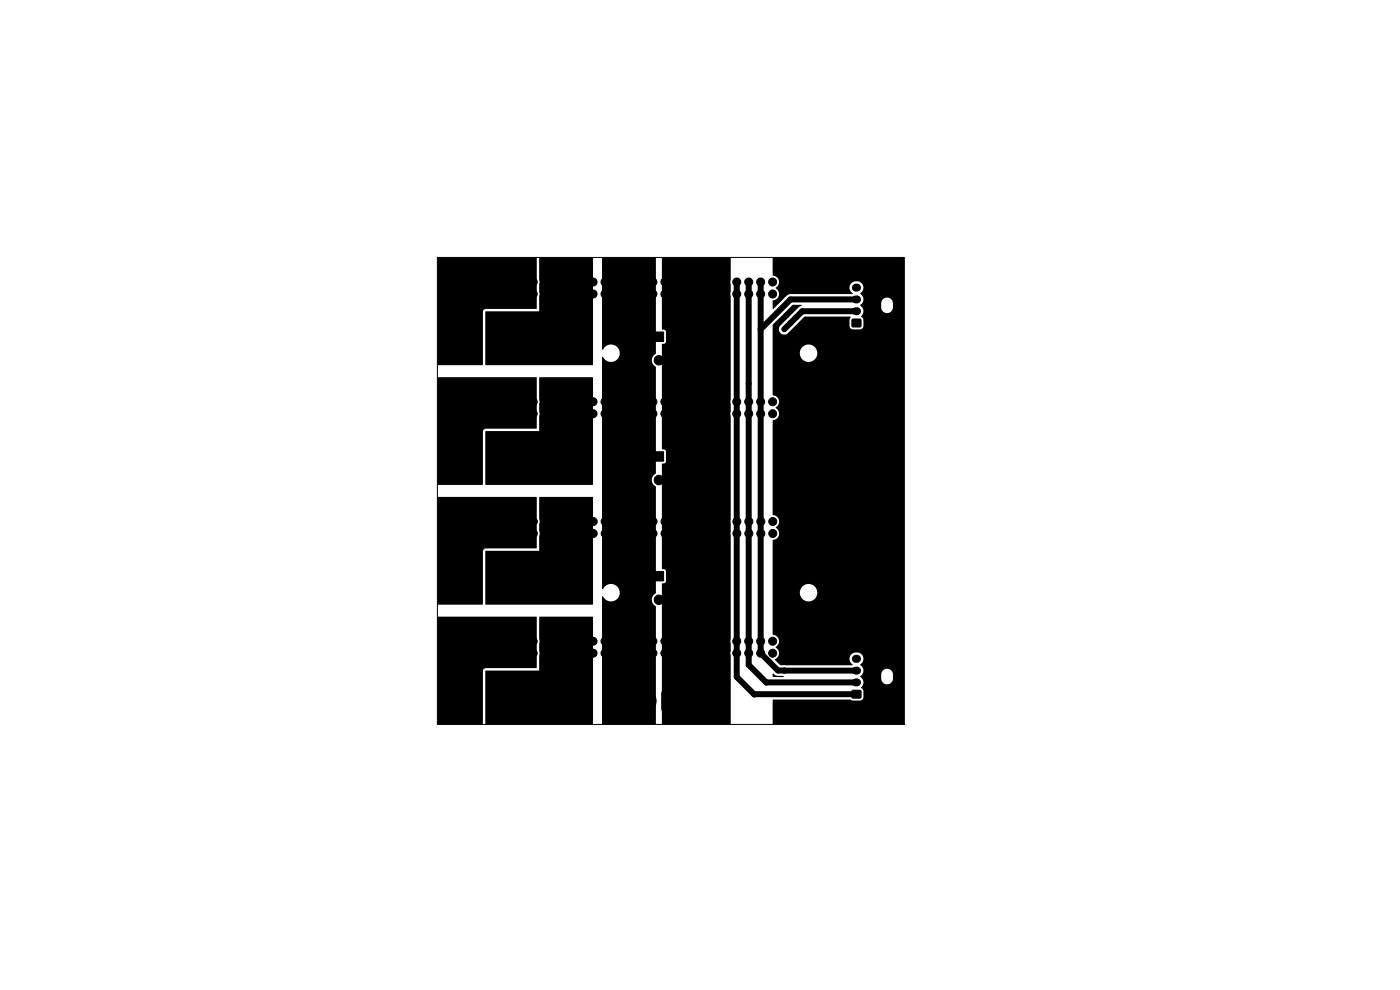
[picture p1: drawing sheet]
<svg xmlns="http://www.w3.org/2000/svg" width="297mm" height="210mm" viewBox="0 0 297 210" stroke-linecap="round" stroke-linejoin="round" font-family="sans-serif">
<g fill="#000" stroke="#000" stroke-width=".21">
<path d="M96.6 68.6l.9-.5h3.1a1.5 1.5 0 0 1 1.5 1.5v3a1.5 1.5 0 0 1-1.5 1.5h-3a1.5 1.5 0 0 1-1.5-1.5l.1-3.2zM102.1 59h1.7v1.7h-1.7zM138.8 70.4h2v2h-2zM180.8 67.7h1.8v1.6h-1.8zM96.6 94l.9-.5h3.1a1.5 1.5 0 0 1 1.5 1.5v3a1.5 1.5 0 0 1-1.5 1.5h-3a1.5 1.5 0 0 1-1.5-1.5l.1-3.2zM102.1 84.4h1.7v1.7h-1.7zM138.8 95.8h2v2h-2zM102.1 109.8h1.7v1.7h-1.7zM96.6 119.4l.9-.5h3.1a1.5 1.5 0 0 1 1.5 1.5v3a1.5 1.5 0 0 1-1.5 1.5h-3a1.5 1.5 0 0 1-1.5-1.5l.1-3.2zM102.1 135.2h1.7v1.7h-1.7zM138.8 121.2h2v2h-2zM96.6 144.8l.9-.5h3.1a1.5 1.5 0 0 1 1.5 1.5v3a1.5 1.5 0 0 1-1.5 1.5h-3a1.5 1.5 0 0 1-1.5-1.5l.1-3.2z"/>
<path d="M140.8 146.2l.9-.5h3.2a1.5 1.5 0 0 1 1.5 1.5v3a1.5 1.5 0 0 1-1.5 1.5h-3a1.5 1.5 0 0 1-1.5-1.5v-3.2zM180.8 146.5h1.8v1.5h-1.8z"/>
<circle cx="105.5" cy="59.8" r=".85"/>
<circle cx="108" cy="59.8" r=".85"/>
<circle cx="110.6" cy="59.8" r=".85"/>
<circle cx="113.1" cy="59.8" r=".85"/>
<circle cx="115.7" cy="59.8" r=".85"/>
<circle cx="118.2" cy="59.8" r=".85"/>
<circle cx="120.7" cy="59.8" r=".85"/>
<circle cx="123.3" cy="59.8" r=".85"/>
<circle cx="125.8" cy="59.8" r=".85"/>
<circle cx="128.4" cy="59.8" r=".85"/>
<circle cx="130.9" cy="59.8" r=".85"/>
<circle cx="133.4" cy="59.8" r=".85"/>
<circle cx="136" cy="59.8" r=".85"/>
<circle cx="138.5" cy="59.8" r=".85"/>
<circle cx="141.1" cy="59.8" r=".85"/>
<circle cx="143.6" cy="59.8" r=".85"/>
<circle cx="146.1" cy="59.8" r=".85"/>
<circle cx="148.7" cy="59.8" r=".85"/>
<circle cx="151.2" cy="59.8" r=".85"/>
<circle cx="153.8" cy="59.8" r=".85"/>
<circle cx="156.3" cy="59.8" r=".85"/>
<circle cx="158.8" cy="59.8" r=".85"/>
<circle cx="161.4" cy="59.8" r=".85"/>
<circle cx="163.9" cy="59.8" r=".85"/>
<circle cx="103" cy="62.4" r=".85"/>
<circle cx="105.5" cy="62.4" r=".85"/>
<circle cx="106.3" cy="71.1" r="3"/>
<circle cx="108" cy="62.4" r=".85"/>
<circle cx="110.6" cy="62.4" r=".85"/>
<circle cx="113.1" cy="62.4" r=".85"/>
<circle cx="115.7" cy="62.4" r=".85"/>
<circle cx="118.2" cy="62.4" r=".85"/>
<circle cx="120.7" cy="62.4" r=".85"/>
<circle cx="123.3" cy="62.4" r=".85"/>
<circle cx="125.8" cy="62.4" r=".85"/>
<circle cx="128.4" cy="62.4" r=".85"/>
<circle cx="130.9" cy="62.4" r=".85"/>
<circle cx="133.4" cy="62.4" r=".85"/>
<circle cx="136" cy="62.4" r=".85"/>
<circle cx="138.5" cy="62.4" r=".85"/>
<circle cx="139.8" cy="76.4" r="1"/>
<circle cx="141.1" cy="62.4" r=".85"/>
<circle cx="143.6" cy="62.4" r=".85"/>
<circle cx="146.1" cy="62.4" r=".85"/>
<circle cx="148.7" cy="62.4" r=".85"/>
<circle cx="151.2" cy="62.4" r=".85"/>
<circle cx="153.8" cy="62.4" r=".85"/>
<circle cx="156.3" cy="62.4" r=".85"/>
<circle cx="158.7" cy="78.7" r=".4"/>
<circle cx="158.8" cy="62.4" r=".85"/>
<circle cx="161.4" cy="62.4" r=".85"/>
<circle cx="163.9" cy="62.4" r=".85"/>
<circle cx="166.4" cy="69.9" r=".4"/>
<circle cx="167.6" cy="68.6" r=".4"/>
<circle cx="168.9" cy="67.3" r=".4"/>
<circle cx="103" cy="87.8" r=".85"/>
<circle cx="105.5" cy="85.2" r=".85"/>
<circle cx="105.5" cy="87.8" r=".85"/>
<circle cx="106.3" cy="96.5" r="3"/>
<circle cx="108" cy="87.8" r=".85"/>
<circle cx="108" cy="85.2" r=".85"/>
<circle cx="110.6" cy="87.8" r=".85"/>
<circle cx="110.6" cy="85.2" r=".85"/>
<circle cx="113.1" cy="85.2" r=".85"/>
<circle cx="113.1" cy="87.8" r=".85"/>
<circle cx="115.7" cy="85.2" r=".85"/>
<circle cx="115.7" cy="87.8" r=".85"/>
<circle cx="118.2" cy="87.8" r=".85"/>
<circle cx="118.2" cy="85.2" r=".85"/>
<circle cx="120.7" cy="87.8" r=".85"/>
<circle cx="120.7" cy="85.2" r=".85"/>
<circle cx="123.3" cy="85.2" r=".85"/>
<circle cx="123.3" cy="87.8" r=".85"/>
<circle cx="125.8" cy="87.8" r=".85"/>
<circle cx="125.8" cy="85.2" r=".85"/>
<circle cx="128.4" cy="87.8" r=".85"/>
<circle cx="128.4" cy="85.2" r=".85"/>
<circle cx="130.9" cy="85.2" r=".85"/>
<circle cx="130.9" cy="87.8" r=".85"/>
<circle cx="133.4" cy="85.2" r=".85"/>
<circle cx="133.4" cy="87.8" r=".85"/>
<circle cx="136" cy="87.8" r=".85"/>
<circle cx="136" cy="85.2" r=".85"/>
<circle cx="138.5" cy="87.8" r=".85"/>
<circle cx="138.5" cy="85.2" r=".85"/>
<circle cx="141.1" cy="85.2" r=".85"/>
<circle cx="141.1" cy="87.8" r=".85"/>
<circle cx="143.6" cy="87.8" r=".85"/>
<circle cx="143.6" cy="85.2" r=".85"/>
<circle cx="146.1" cy="85.2" r=".85"/>
<circle cx="146.1" cy="87.8" r=".85"/>
<circle cx="148.7" cy="87.8" r=".85"/>
<circle cx="148.7" cy="85.2" r=".85"/>
<circle cx="151.2" cy="87.8" r=".85"/>
<circle cx="151.2" cy="85.2" r=".85"/>
<circle cx="153.8" cy="85.2" r=".85"/>
<circle cx="153.8" cy="87.8" r=".85"/>
<circle cx="156.3" cy="85.2" r=".85"/>
<circle cx="156.3" cy="87.8" r=".85"/>
<circle cx="158.7" cy="81.3" r=".4"/>
<circle cx="158.7" cy="80" r=".4"/>
<circle cx="158.8" cy="85.2" r=".85"/>
<circle cx="158.8" cy="87.8" r=".85"/>
<circle cx="161.4" cy="85.2" r=".85"/>
<circle cx="161.4" cy="87.8" r=".85"/>
<circle cx="163.9" cy="87.8" r=".85"/>
<circle cx="163.9" cy="85.2" r=".85"/>
<circle cx="103" cy="113.2" r=".85"/>
<circle cx="105.5" cy="110.6" r=".85"/>
<circle cx="105.5" cy="113.2" r=".85"/>
<circle cx="108.1" cy="110.6" r=".85"/>
<circle cx="108.1" cy="113.2" r=".85"/>
<circle cx="110.6" cy="110.6" r=".85"/>
<circle cx="110.6" cy="113.2" r=".85"/>
<circle cx="113.1" cy="113.2" r=".85"/>
<circle cx="113.1" cy="110.6" r=".85"/>
<circle cx="115.7" cy="110.6" r=".85"/>
<circle cx="115.7" cy="113.2" r=".85"/>
<circle cx="118.2" cy="113.2" r=".85"/>
<circle cx="118.2" cy="110.6" r=".85"/>
<circle cx="120.8" cy="110.6" r=".85"/>
<circle cx="120.8" cy="113.2" r=".85"/>
<circle cx="123.3" cy="113.2" r=".85"/>
<circle cx="123.3" cy="110.6" r=".85"/>
<circle cx="125.8" cy="110.6" r=".85"/>
<circle cx="125.8" cy="113.2" r=".85"/>
<circle cx="128.4" cy="110.6" r=".85"/>
<circle cx="128.4" cy="113.2" r=".85"/>
<circle cx="130.9" cy="110.6" r=".85"/>
<circle cx="130.9" cy="113.2" r=".85"/>
<circle cx="133.5" cy="110.6" r=".85"/>
<circle cx="133.5" cy="113.2" r=".85"/>
<circle cx="136" cy="110.6" r=".85"/>
<circle cx="136" cy="113.2" r=".85"/>
<circle cx="138.5" cy="110.6" r=".85"/>
<circle cx="138.5" cy="113.2" r=".85"/>
<circle cx="139.8" cy="101.8" r="1"/>
<circle cx="141.1" cy="113.2" r=".85"/>
<circle cx="141.1" cy="110.6" r=".85"/>
<circle cx="143.6" cy="113.2" r=".85"/>
<circle cx="143.6" cy="110.6" r=".85"/>
<circle cx="146.2" cy="113.2" r=".85"/>
<circle cx="146.2" cy="110.6" r=".85"/>
<circle cx="148.7" cy="113.2" r=".85"/>
<circle cx="148.7" cy="110.6" r=".85"/>
<circle cx="151.2" cy="113.2" r=".85"/>
<circle cx="151.2" cy="110.6" r=".85"/>
<circle cx="153.8" cy="110.6" r=".85"/>
<circle cx="153.8" cy="113.2" r=".85"/>
<circle cx="156.3" cy="110.6" r=".85"/>
<circle cx="156.3" cy="113.2" r=".85"/>
<circle cx="158.9" cy="113.2" r=".85"/>
<circle cx="158.9" cy="110.6" r=".85"/>
<circle cx="161.4" cy="110.6" r=".85"/>
<circle cx="161.4" cy="113.2" r=".85"/>
<circle cx="163.9" cy="110.6" r=".85"/>
<circle cx="163.9" cy="113.2" r=".85"/>
<circle cx="103" cy="138.6" r=".85"/>
<circle cx="105.5" cy="136" r=".85"/>
<circle cx="105.5" cy="138.6" r=".85"/>
<circle cx="106.3" cy="121.9" r="3"/>
<circle cx="108" cy="138.6" r=".85"/>
<circle cx="108" cy="136" r=".85"/>
<circle cx="110.6" cy="136" r=".85"/>
<circle cx="110.6" cy="138.6" r=".85"/>
<circle cx="113.1" cy="136" r=".85"/>
<circle cx="113.1" cy="138.6" r=".85"/>
<circle cx="115.7" cy="136" r=".85"/>
<circle cx="115.7" cy="138.6" r=".85"/>
<circle cx="118.2" cy="136" r=".85"/>
<circle cx="118.2" cy="138.6" r=".85"/>
<circle cx="120.7" cy="138.6" r=".85"/>
<circle cx="120.7" cy="136" r=".85"/>
<circle cx="123.3" cy="136" r=".85"/>
<circle cx="123.3" cy="138.6" r=".85"/>
<circle cx="125.8" cy="138.6" r=".85"/>
<circle cx="125.8" cy="136" r=".85"/>
<circle cx="128.4" cy="136" r=".85"/>
<circle cx="128.4" cy="138.6" r=".85"/>
<circle cx="130.9" cy="138.6" r=".85"/>
<circle cx="130.9" cy="136" r=".85"/>
<circle cx="133.4" cy="136" r=".85"/>
<circle cx="133.4" cy="138.6" r=".85"/>
<circle cx="136" cy="136" r=".85"/>
<circle cx="136" cy="138.6" r=".85"/>
<circle cx="138.5" cy="136" r=".85"/>
<circle cx="138.5" cy="138.6" r=".85"/>
<circle cx="139.8" cy="127.2" r="1"/>
<circle cx="141.1" cy="138.6" r=".85"/>
<circle cx="141.1" cy="136" r=".85"/>
<circle cx="143.6" cy="136" r=".85"/>
<circle cx="143.6" cy="138.6" r=".85"/>
<circle cx="146.1" cy="136" r=".85"/>
<circle cx="146.1" cy="138.6" r=".85"/>
<circle cx="148.7" cy="136" r=".85"/>
<circle cx="148.7" cy="138.6" r=".85"/>
<circle cx="151.2" cy="136" r=".85"/>
<circle cx="151.2" cy="138.6" r=".85"/>
<circle cx="153.8" cy="136" r=".85"/>
<circle cx="153.8" cy="138.6" r=".85"/>
<circle cx="156.3" cy="138.6" r=".85"/>
<circle cx="156.3" cy="136" r=".85"/>
<circle cx="158.8" cy="138.6" r=".85"/>
<circle cx="158.8" cy="136" r=".85"/>
<circle cx="161.4" cy="136" r=".85"/>
<circle cx="161.4" cy="138.6" r=".85"/>
<circle cx="163.9" cy="136" r=".85"/>
<circle cx="163.9" cy="138.6" r=".85"/>
<circle cx="106.3" cy="147.3" r="3"/>
<circle cx="136.2" cy="148.7" r="3"/>
</g>
<path d="M181.6 66h.2M181.6 63.5h.2M181.6 61h.2M181.6 139.8h.2M181.6 144.8h.2M181.6 142.3h.2" fill="none" stroke="#000" stroke-width="1.7"/>
<path d="M156.3 59.8v83.8l3.7 3.7h21.7M158.8 59.8v81.3l3.8 3.7h19.1M161.4 59.8v78.8l3.6 3.6 16.7 .1M181.7 63.5h-14l-6.3 6.4M181.7 66h-11.5l-3.8 3.9M166.4 142.2v.1" fill="none" stroke="#000" stroke-width="1.3"/>
<path d="M92.8 54.7h21.1v10.8h-10.8l-.6 .3-.1 11.7-9.6-.1zM103 66.1l11.4-.1 .1-11.4 11.3 .1-.1 22.8h-22.7zM127.7 54.7h11.4v20.3a1.62 1.62 0 0 0 0 2.9v22.5a1.62 1.62 0 0 0 0 2.9v22.5a1.62 1.62 0 0 0 0 2.9v24.9l-11.3 .1-.1-.2 .1-27a2.24 2.24 0 0 0 2.2 1 1.88 1.88 0 0 0 1-3 1.88 1.88 0 0 0-3.2 .5l-.1-.1 .1-49.2a2.24 2.24 0 0 0 2.2 1 1.88 1.88 0 0 0 1-3 1.88 1.88 0 0 0-3.2 .5l-.1-.1zM140.4 54.7l14.5-.1 .1 .1-.1 99-14.5-.1v-29.8a.79 .79 0 0 0 .9-.5v-2.1a.62 .62 0 0 0-.8-.5l-.1-22.3a.79 .79 0 0 0 .9-.5v-2.1a.62 .62 0 0 0-.8-.5l-.1-22.3a.79 .79 0 0 0 .9-.5v-2.1a.62 .62 0 0 0-.8-.5zM163.9 54.7l27.8-.1 .2 .1v98.8l-.2 .2-27.8-.1 .1-5.2h16.4l.5 .2h1.7l.4-.3 .2-.4v-1.4l-.5-.7a1.34 1.34 0 0 0 .2-1.8h4l.1 .1a1.26 1.26 0 0 0 1.2 1.1 1.26 1.26 0 0 0 1.2-1.2v-1.1a1.26 1.26 0 0 0-1.3-1 1.26 1.26 0 0 0-1.2 1.1v1h-4l-.4-.4a1.54 1.54 0 0 0 0-2.6 1.43 1.43 0 0 0 .2-2.1 1.43 1.43 0 0 0-2.1 0 1.43 1.43 0 0 0 .3 2.1l-15.3 .1-1.2-1.2a1.52 1.52 0 0 0 .1-2.6 1.43 1.43 0 0 0 .7-1.6 1.43 1.43 0 0 0-1.3-1.1v-8.8h5.8v.3a1.86 1.86 0 0 0 3 1.1 1.86 1.86 0 0 0-.4-3.2 1.86 1.86 0 0 0-2.6 1.8h-5.8l.1-11.3a1.42 1.42 0 0 0 1.3-1.1 1.42 1.42 0 0 0-.7-1.5 1.43 1.43 0 0 0 .7-1.6 1.43 1.43 0 0 0-1.4-1.1v-20a1.46 1.46 0 0 0 1.2-.9 1.46 1.46 0 0 0-.3-1.6l-.2-.2a1.51 1.51 0 0 0 .6-1.6 1.51 1.51 0 0 0-1.3-1.1v-8.8h5.8a1.86 1.86 0 0 0 2.7 1.5 1.86 1.86 0 0 0 .2-3.1 1.86 1.86 0 0 0-2.9 1.3v.3h-5.8v-6l4.2-4.3h1.9v.2l-.6 .3-4 4a1.14 1.14 0 0 0 .2 1.5 1.14 1.14 0 0 0 1.5 0l3.6-3.5h9.7l.1 .1-.3 .5v1.4a.74 .74 0 0 0 .7 .7h1.7l.4-.3 .2-.4v-1.4l-.5-.8a1.35 1.35 0 0 0 .2-1.8h4l.1 .2a1.26 1.26 0 0 0 1.2 1 1.26 1.26 0 0 0 1.2-1.1v-1.2a1.26 1.26 0 0 0-1.3-1 1.26 1.26 0 0 0-1.2 1.2v.9h-4l-.4-.4a1.54 1.54 0 0 0 0-2.6 1.43 1.43 0 0 0 .2-2.1 1.43 1.43 0 0 0-2.1 .1 1.43 1.43 0 0 0 .3 2.1l-13.4 .1-.6 .3-2.8 2.8-.2-.1v-1.6a1.44 1.44 0 0 0 1.3-1.2 1.44 1.44 0 0 0-.7-1.5 1.43 1.43 0 0 0 .7-1.6 1.43 1.43 0 0 0-1.3-1.1zM92.8 80.1h21.1v10.8h-10.8l-.6 .3-.1 11.7-9.6-.1zM103 91.5l11.4-.1 .1-11.4 11.3 .1-.1 22.8h-22.7zM92.8 105.5h21.1l.1 7.7-.1 3.1h-10.8l-.6 .3-.1 11.7-9.6-.1zM103 116.9l11.4-.1 .1-11.4 11.3 .1-.1 22.8h-22.7zM92.8 130.9h21.1v10.8h-10.8l-.6 .3-.1 11.7-9.6-.1zM103 142.3l11.4-.1 .1-11.4 11.3 .1-.1 22.8-22.7-.1zM163.9 142.9l.9 .5h1.4l.1 .1-2.3 .1z" fill="#000"/>
<path d="M92.8 54.6h99.1v99.1h-99.1z" fill="none" stroke="#000" stroke-width=".21"/>
</svg>
